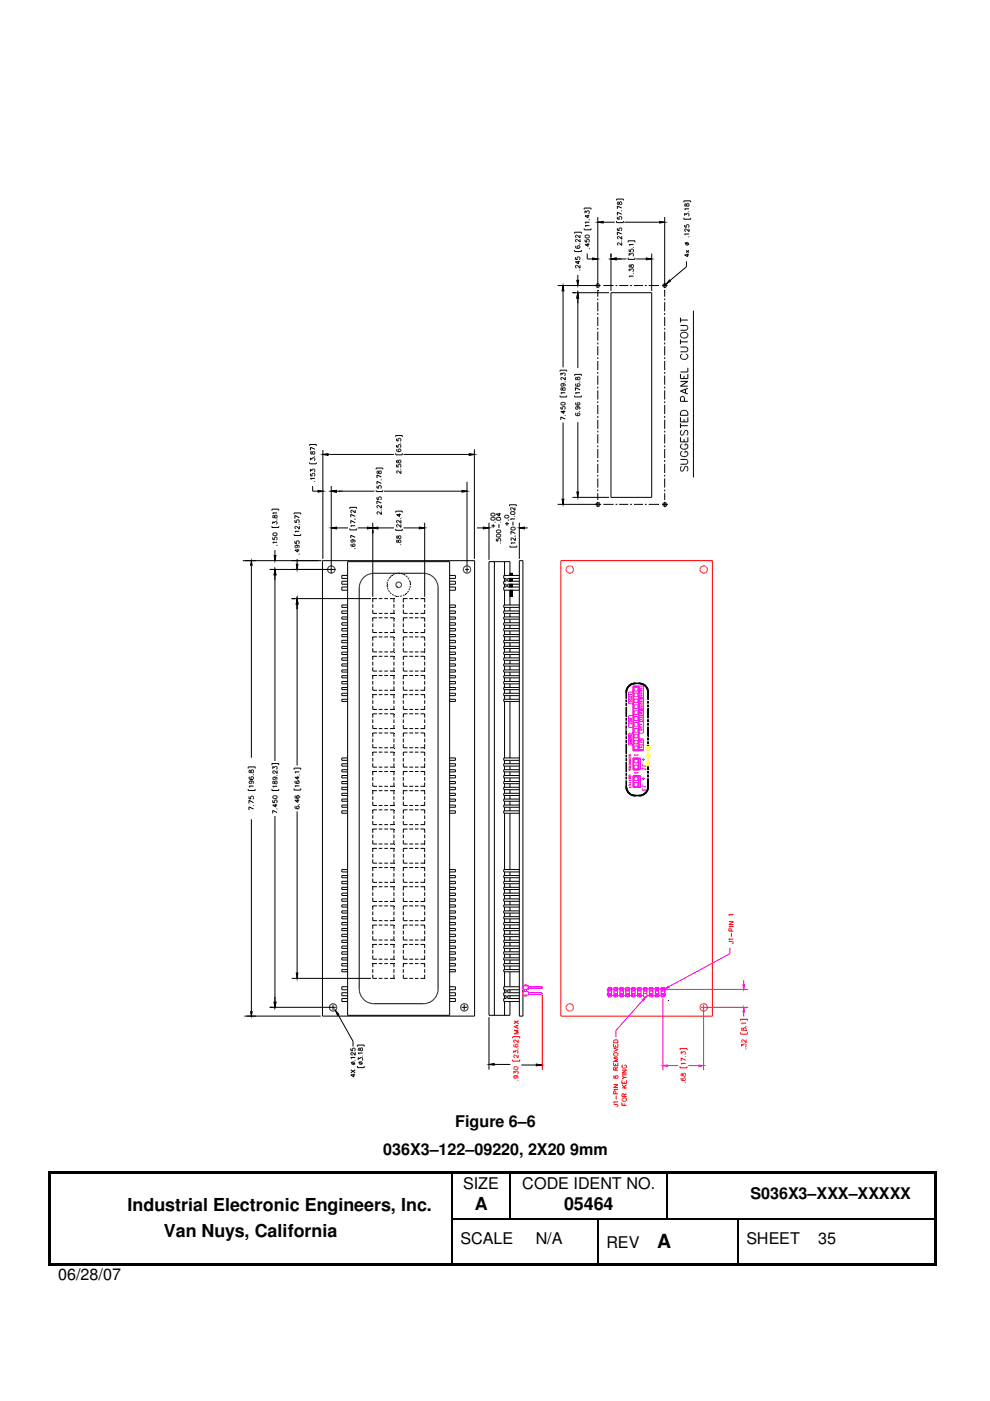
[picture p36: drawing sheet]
<svg xmlns="http://www.w3.org/2000/svg" width="210mm" height="297mm" viewBox="0 0 210 297" stroke-linecap="round" stroke-linejoin="round" font-family="sans-serif">
<defs><g id="words">
<text font-size="4.1" x="139.4" y="264.5">A</text>
<g font-size="3.8">
<text x="27.1" y="256.7">Industrial Electronic Engineers, Inc.</text>
<text x="100.7" y="256.5">A</text>
<text x="119.6" y="256.5">05464</text>
<text x="34.8" y="262.2">Van Nuys, California</text>
</g>
<g font-size="3.4">
<text x="96.5" y="238.8">Figure 6–6</text>
<text x="81.2" y="245">036X3–122–09220, 2X20 9mm</text>
<text x="98.2" y="252.1">SIZE</text>
<text x="110.7" y="252.1">CODE IDENT NO.</text>
<text x="159.1" y="254.3">S036X3–XXX–XXXXX</text>
<text x="97.7" y="263.7">SCALE</text>
<text x="113.6" y="263.7">N/A</text>
<text x="158.2" y="263.7">SHEET</text>
<text x="173.4" y="263.7">35</text>
<text x="128.6" y="264.5">REV</text>
<text x="12.4" y="271.5">06/28/07</text>
</g>
</g></defs>
<g fill="#000">
<path d="M10.2 248.4h.6v.5h-.6zM10.2 248.9h.6v9.4h-.6zM10.2 258.3h.6v.2h-.6zM10.8 248.4h84.9v.5h-84.9zM95.7 248.9h.2zM95.7 248.4h.5v.5h-.5zM95.7 258.3h.2v.2h-.2zM96.2 248.4h11.8v.5h-11.8zM108 248.9h.3zM108 248.4h.5v.5h-.5zM108 258.3h.3v.2h-.3zM108.5 248.4h32.9v.5h-32.9z"/>
<path d="M126.6 258.3h.2v.2h-.2zM141.4 248.9h.2zM141.4 248.4h.5v.5h-.5zM141.4 258.3h.2v.2h-.2zM141.9 248.4h56.3v.5h-56.3zM156.3 258.3h.2v.2h-.2zM198.2 248.4h.4v.5h-.4zM198.2 248.9h.4v9.4h-.4zM198.2 258.3h.4v.2h-.4zM10.2 258.5h.6v9.3h-.6zM10.2 267.8h.6v.5h-.6zM10.8 267.8h84.9v.5h-84.9z"/>
<path d="M95.7 267.8h.5v.5h-.5zM96.2 267.8h30.4v.5h-30.4zM126.6 267.8h.5v.5h-.5zM127.1 267.8h29.2v.5h-29.2zM156.3 267.8h.5v.5h-.5zM156.8 267.8h41.4v.5h-41.4zM198.2 258.5h.4v9.3h-.4zM198.2 267.8h.4v.5h-.4z"/>
</g>
<path d="M95.8 248.9v9.4M95.8 258.5v9.3M95.9 258.4h12.1M108.2 248.9v9.4M108.3 258.4h18.3M126.7 258.5v9.3M126.8 258.4h14.6M141.5 248.9v9.4M141.6 258.4h14.7M156.4 258.5v9.3M156.5 258.4h41.7" fill="none" stroke="#000" stroke-width=".25"/>
<g fill="none" stroke="#000" stroke-width=".21">
<path d="M65.7 94.5v-.3h1.4v.3M65.7 98v.3h1.4v-.3M65.8 97.6v-.5l.4 .3a.3 .3 0 0 1 .2-.4 .3 .3 0 0 1 .4 .3l-.2 .4M65.8 100v-.5l.4 .3a.32 .32 0 0 1 .2-.3 .32 .32 0 0 1 .4 .2 .32 .32 0 0 1-.2 .4M65.9 95.8l-.1 .3 .2 .2a.51 .51 0 0 1 .7-.5v.5h-.4l-.2-.5zM66.7 96.7h.1M66.8 95.2l-1-.4v.7M51.5 118.9h16.7M53.3 118.9l.2 .9h-.4zM53.3 119.8v40.9M57.7 108.2v-.3h1.4v.3M57.7 111.5v.3h1.4v-.3"/>
<path d="M57.8 111.1v-.5l.4 .3a.3 .3 0 0 1 .5-.2 .3 .3 0 0 1-.1 .5M57.8 113.9v.5h.5a.33 .33 0 0 1-.1-.5 .33 .33 0 0 1 .5 .1 .33 .33 0 0 1-.1 .5M57.9 109.3v.5h.1l.5-.6a.29 .29 0 0 1 .3 .4 .29 .29 0 0 1-.5 .1l-.1-.4zM57.9 113.1l.1-.1 .7 .1a.43 .43 0 0 1-.4 .5 .43 .43 0 0 1-.4-.5zM58.1 117.8h.4l-.2 1.1zM58.3 116.6v1.2M58.7 115.5v.1M58.7 110.2h.1M58.8 115h-1l.2 .2M58.8 108.8h-1l.2 .2M62.4 109.1v-.3h1.4v.3M62.4 113.2v.3h1.4v-.3"/>
<path d="M62.5 110.3v.4l.4 .1a.34 .34 0 0 1 0-.5 .34 .34 0 0 1 .5 0 .34 .34 0 0 1-.1 .5M62.5 114.7v.5h.4v-.4l.2-.2 .3 .2 .1 .3-.2 .2M62.6 115.7l.2-.1a.3 .3 0 0 1 .3 .3 .3 .3 0 0 1-.3 .3l-.2-.2zM62.8 119.6h.4l-.2 1.1zM62.8 115.6l.6 .1-.1 .4M63 118.5v1.1M63.2 116.4v.7l-.7-.5h1M63.4 117.4h.1M63.4 111.2h.1M63.5 109.8l-1-.5v.6M63.5 111.5v.7l-.7-.6-.3 .2 .2 .3M63.5 112.6h-1l.2 .3"/>
<path d="M65.8 100.4v.5h.4a.34 .34 0 0 1 0-.5 .34 .34 0 0 1 .5 .1 .34 .34 0 0 1-.1 .5M66.3 103v1.1h1.1M66.7 102.1h.1M66.7 102l.1 .1M66.8 102.1h-.1M66.8 101.4h-1l.2 .3M68.4 118.9v96.5h32.2v-96.5M73.7 119.1v96.2h21.6v-96.2M103.7 119.1v96.2h4.4v-3M104.8 119.1v96.2M110.1 118.9v96.5h.8v-96.5M57.2 120.7h13"/>
<path d="M58.3 120.7l.2 1.2h-.4zM58.3 121.9v39.4M61.8 126.9h16.9M63 126.9l.2 1.2h-.4zM63 128.1v34.2M72.5 138.3v.5h1.2M73.7 139.5h-1.2v.5h1.2M76.2 124.7v85.1a3.3 3.3 0 0 0 2.8 3h11l1-.2a3.5 3.5 0 0 0 1.6-1.6l.3-.9v-85.4M79.9 139.1h-.9v.8M80.3 139.1h.8M81.5 139.1h.8M82.7 139.1h.8v.8"/>
<path d="M86.4 139.1h-.9v.8M86.8 139.1h.8M88 139.1h.7M89.2 139.1h.8v.8M95.3 139.5h1.3v.5h-1.3M96.6 138.3v.5h-1.3M106.8 138.3v.5h3.3M107 138.8v.7M107 140v.8M108.1 138.8v.7M108.1 140v.8M110.1 139.5h-3.3v.5h3.3"/>
<path d="M73.7 140.8h-1.2v.4h1.2M73.7 142h-1.2v.5h1.2M73.7 143.3h-1.2v.4h1.2M73.7 144.5h-1.2v.5h1.2M73.7 145.8h-1.2v.4h1.2M73.7 147h-1.2v.5h1.2M73.7 148.3h-1.2v.4h1.2M79 140.3v.8M79 141.5v.8h.9M79 144.4v.8M79 145.5v.8h.9M79 148.5v.7"/>
<path d="M79 149.6v.8h.9M79 152.5v.8M79 153.7v.8h.9M79 156.6v.8M79 157.8v.7h.9M79.9 143.2h-.9v.8M79.9 147.3h-.9v.8M79.9 151.3h-.9v.8M79.9 155.4h-.9v.8M79.9 159.5h-.9v.8M80.3 147.3h.8M80.3 143.2h.8"/>
<path d="M80.3 146.3h.8M80.3 142.3h.8M80.3 151.3h.8M80.3 150.4h.8M80.3 155.4h.8M80.3 154.5h.8M80.3 159.5h.8M80.3 158.5h.8M81.5 147.3h.8M81.5 143.2h.8M81.5 146.3h.8M81.5 142.3h.8"/>
<path d="M81.5 151.3h.8M81.5 150.4h.8M81.5 155.4h.8M81.5 154.5h.8M81.5 159.5h.8M81.5 158.5h.8M82.7 143.2h.8v.8M82.7 147.3h.8v.8M82.7 151.3h.8v.8M82.7 155.4h.8v.8M82.7 159.5h.8v.8M83.5 140.3v.8"/>
<path d="M83.5 141.5v.8h-.8M83.5 144.4v.8M83.5 145.5v.8h-.8M83.5 148.5v.7M83.5 149.6v.8h-.8M83.5 152.5v.8M83.5 153.7v.8h-.8M83.5 156.6v.8M83.5 157.8v.7h-.8M85.5 140.3v.8M85.5 141.5v.8h.9M85.5 144.4v.8"/>
<path d="M85.5 145.5v.8h.9M85.5 148.5v.7M85.5 149.6v.8h.9M85.5 152.5v.8M85.5 153.7v.8h.9M85.5 156.6v.8M85.5 157.8v.7h.9M86.4 143.2h-.9v.8M86.4 147.3h-.9v.8M86.4 151.3h-.9v.8M86.4 155.4h-.9v.8M86.4 159.5h-.9v.8"/>
<path d="M86.8 147.3h.8M86.8 143.2h.8M86.8 146.3h.8M86.8 142.3h.8M86.8 151.3h.8M86.8 150.4h.8M86.8 155.4h.8M86.8 154.5h.8M86.8 159.5h.8M86.8 158.5h.8M88 147.3h.7M88 143.2h.7"/>
<path d="M88 146.3h.7M88 142.3h.7M88 151.3h.7M88 150.4h.7M88 155.4h.7M88 154.5h.7M88 159.5h.7M88 158.5h.7M89.2 143.2h.8v.8M89.2 147.3h.8v.8M89.2 151.3h.8v.8M89.2 155.4h.8v.8"/>
<path d="M89.2 159.5h.8v.8M90 140.3v.8M90 141.5v.8h-.8M90 144.4v.8M90 145.5v.8h-.8M90 148.5v.7M90 149.6v.8h-.8M90 152.5v.8M90 153.7v.8h-.8M90 156.6v.8M90 157.8v.7h-.8M95.3 140.8h1.3v.4h-1.3"/>
<path d="M95.3 142h1.3v.5h-1.3M95.3 143.3h1.3v.4h-1.3M95.3 144.5h1.3v.5h-1.3M95.3 145.8h1.3v.4h-1.3M95.3 147h1.3v.5h-1.3M95.3 148.3h1.3v.4h-1.3M107 141.2v.8M107 142.5v.8M107 143.7v.8M107 145v.8M107 146.2v.8M107 147.5v.8"/>
<path d="M107 148.7v12M108.1 141.2v.8M108.1 142.5v.8M108.1 143.7v.8M108.1 145v.8M108.1 146.2v.8M108.1 147.5v.8M108.1 148.7v12M110.1 140.8h-3.3v.4h3.3M110.1 142h-3.3v.5h3.3M110.1 143.3h-3.3v.4h3.3M110.1 144.5h-3.3v.5h3.3"/>
<path d="M110.1 145.8h-3.3v.4h3.3M110.1 147h-3.3v.5h3.3M110.1 148.3h-3.3v.4h3.3M52.6 167.3v.3h1.5v-.3M52.6 162.9v-.3h1.5v.3M52.8 168.9v.4l.4 .1a.34 .34 0 0 1 0-.5 .34 .34 0 0 1 .5 0 .34 .34 0 0 1 0 .4M52.8 163.3v.5h.2l.2-.1a.34 .34 0 0 1 .4-.5 .34 .34 0 0 1 .1 .6 .39 .39 0 0 1-.4 0 .39 .39 0 0 1-.2-.5zM53 164.7h-.2v.4l.7 .2M53.1 166.2h.1M53.1 165.6l.6 .1-.1 .4M53.1 165.6l-.3 .3 .3 .3M53.1 165.6l.3 .3-.3 .3"/>
<path d="M53.2 164.9l.3-.3 .3 .3M53.2 164.9v.1M53.2 165l.3 .3M53.3 173.7v40.8M53.7 169.4h-.1M53.7 164.3h.1M53.7 170.7v.1M53.7 169.3v.1M53.7 164.2v.1M53.8 170.2l-1-.5v.6M53.8 171.5l-1-.4v.6M53.8 164.9v.1"/>
<path d="M53.8 166.7h-1l.2 .2M53.8 165l-.3 .3M57.7 162.2v-.3h1.4v.3M57.7 167.3v.3h1.4v-.3M57.8 163v-.5l.4 .3a.31 .31 0 0 1 .5-.3 .31 .31 0 0 1 0 .5l-.1 .1M57.8 169.7v.4l.5 .1a.33 .33 0 0 1-.1-.5 .33 .33 0 0 1 .5 0 .33 .33 0 0 1-.1 .5M57.9 165.7v.4l.1 .1 .5-.6a.3 .3 0 0 1 .3 .3 .3 .3 0 0 1-.4 .3l-.2-.5zM57.9 168.8a.47 .47 0 0 1 .6-.1 .47 .47 0 0 1 .2 .5 .48 .48 0 0 1-.6 .2 .48 .48 0 0 1-.2-.6zM58 164h.1M58.1 165.3h.1M58.2 164.8l-.4 .2 .3 .3M58.2 164.8l.5 .1-.1 .4"/>
<path d="M58.2 164.8l.2 .2-.2 .3M58.3 173v39.5M58.5 170.4v.7l-.7-.4h1M58.7 171.5h.1M58.7 164.3v.1M58.8 163.4v.6l-.7-.6-.3 .2 .1 .3 .1 .1M58.8 172.3l-1-.5v.7M58.8 166.7h-1l.2 .2M62.4 163.2v-.3h1.4v.3M62.4 167.2v.3h1.4v-.3M62.5 168.9v.1M62.5 169a.45 .45 0 0 0 .7 .2"/>
<path d="M62.7 170.9l-.1 .4 .6 .2M62.7 165.6l-.1 .4 .6 .1M62.7 168.7l-.2 .2M62.9 169h.1M62.9 169l.3 .2M62.9 165.7l.4-.1a.3 .3 0 0 1 .1 .4 .3 .3 0 0 1-.4 .1 .3 .3 0 0 1-.1-.4zM63 172v34.3M63.2 170.9h.1M63.2 168.7h.1M63.2 165.6h.1M63.2 170.9l.3 .3-.3 .3M63.2 170.9l-.3 .3 .3 .3"/>
<path d="M63.2 169.5v.6l-.7-.4h1M63.2 164.6v.6l-.7-.4h1M63.2 168.7l.3 .3M63.2 168.7l-.3 .3M63.4 164.3h.1M63.4 170.5v.1M63.5 169h.1M63.5 166.6h-1l.2 .2M63.5 169l-.3 .2M63.5 163.7h-1l.2 .2M73.7 170.7h-1.2v.5h1.2M73.7 165.7h-1.2v.5h1.2"/>
<path d="M73.7 163.2h-1.2v.5h1.2M73.7 160.7h-1.2v.5h1.2M73.7 161.9h-1.2v.5h1.2M73.7 164.4h-1.2v.5h1.2M73.7 166.9h-1.2v.5h1.2M73.7 168.2h-1.2v.5h1.2M73.7 169.4h-1.2v.5h1.2M73.7 171.9h-1.2v.5h1.2M79 165.9v.8h.9M79 161.8v.8h.9M79 160.7v.8M79 164.8v.7"/>
<path d="M79 168.8v.8M79 170v.8h.9M79 172.9v.8M79 174.1v.7h.9M79 177v.7M79 178.1v.8h.9M79.9 163.6h-.9v.8M79.9 167.6h-.9v.8M79.9 171.7h-.9v.8M79.9 175.8h-.9v.8M79.9 179.9h-.9v.7M80.3 166.7h.8"/>
<path d="M80.3 162.6h.8M80.3 171.7h.8M80.3 170.8h.8M80.3 179.9h.8M80.3 175.8h.8M80.3 178.9h.8M80.3 174.8h.8M80.3 163.6h.8M80.3 167.6h.8M81.5 166.7h.8M81.5 162.6h.8M81.5 171.7h.8"/>
<path d="M81.5 170.8h.8M81.5 179.9h.8M81.5 175.8h.8M81.5 178.9h.8M81.5 174.8h.8M81.5 163.6h.8M81.5 167.6h.8M82.7 163.6h.8v.8M82.7 167.6h.8v.8M82.7 171.7h.8v.8M82.7 175.8h.8v.8M82.7 179.9h.8v.7"/>
<path d="M83.5 165.9v.8h-.8M83.5 161.8v.8h-.8M83.5 160.7v.8M83.5 164.8v.7M83.5 168.8v.8M83.5 170v.8h-.8M83.5 172.9v.8M83.5 174.1v.7h-.8M83.5 177v.7M83.5 178.1v.8h-.8M85.5 165.9v.8h.9M85.5 161.8v.8h.9"/>
<path d="M85.5 160.7v.8M85.5 164.8v.7M85.5 168.8v.8M85.5 170v.8h.9M85.5 172.9v.8M85.5 174.1v.7h.9M85.5 177v.7M85.5 178.1v.8h.9M86.4 163.6h-.9v.8M86.4 167.6h-.9v.8M86.4 171.7h-.9v.8M86.4 175.8h-.9v.8"/>
<path d="M86.4 179.9h-.9v.7M86.8 166.7h.8M86.8 162.6h.8M86.8 171.7h.8M86.8 170.8h.8M86.8 179.9h.8M86.8 175.8h.8M86.8 178.9h.8M86.8 174.8h.8M86.8 163.6h.8M86.8 167.6h.8M88 166.7h.7"/>
<path d="M88 162.6h.7M88 171.7h.7M88 170.8h.7M88 179.9h.7M88 175.8h.7M88 178.9h.7M88 174.8h.7M88 163.6h.7M88 167.6h.7M89.2 163.6h.8v.8M89.2 167.6h.8v.8M89.2 171.7h.8v.8"/>
<path d="M89.2 175.8h.8v.8M89.2 179.9h.8v.7M90 165.9v.8h-.8M90 161.8v.8h-.8M90 160.7v.8M90 164.8v.7M90 168.8v.8M90 170v.8h-.8M90 172.9v.8M90 174.1v.7h-.8M90 177v.7M90 178.1v.8h-.8"/>
<path d="M95.3 170.7h1.3v.5h-1.3M95.3 165.7h1.3v.5h-1.3M95.3 163.2h1.3v.5h-1.3M95.3 160.7h1.3v.5h-1.3M95.3 161.9h1.3v.5h-1.3M95.3 164.4h1.3v.5h-1.3M95.3 166.9h1.3v.5h-1.3M95.3 168.2h1.3v.5h-1.3M95.3 169.4h1.3v.5h-1.3M95.3 171.9h1.3v.5h-1.3M107 161.2v.7M107 162.4v.8"/>
<path d="M107 163.7v.7M107 164.9v.8M107 166.2v.7M107 167.4v.8M107 168.7v.7M107 169.9v.8M107 171.2v.7M107 172.4v12M108.1 161.2v.7M108.1 162.4v.8M108.1 163.7v.7M108.1 164.9v.8"/>
<path d="M108.1 166.2v.7M108.1 167.4v.8M108.1 168.7v.7M108.1 169.9v.8M108.1 171.2v.7M108.1 172.4v12M110.1 170.7h-3.3v.5h3.3M110.1 165.7h-3.3v.5h3.3M110.1 163.2h-3.3v.5h3.3M110.1 160.7h-3.3v.5h3.3M110.1 161.9h-3.3v.5h3.3M110.1 164.4h-3.3v.5h3.3"/>
<path d="M110.1 166.9h-3.3v.5h3.3M110.1 168.2h-3.3v.5h3.3M110.1 169.4h-3.3v.5h3.3M110.1 171.9h-3.3v.5h3.3M73.7 184.4h-1.2v.5h1.2M73.7 185.6h-1.2v.5h1.2M73.7 186.9h-1.2v.5h1.2M73.7 188.1h-1.2v.5h1.2M73.7 189.4h-1.2v.5h1.2M73.7 190.6h-1.2v.5h1.2M73.7 191.9h-1.2v.4h1.2M73.7 193.1h-1.2v.5h1.2"/>
<path d="M73.7 194.4h-1.2v.4h1.2M73.7 195.6h-1.2v.5h1.2M73.7 196.8h-1.2v.5h1.2M73.7 198.1h-1.2v.5h1.2M73.7 199.3h-1.2v.5h1.2M79 181v.8M79 182.2v.8h.9M79 185.1v.8M79 186.3v.8h.9M79 189.2v.7M79 190.3v.8h.9M79 193.3v.8"/>
<path d="M79 194.4v.8h.9M79 197.3v.8M79 198.5v.8h.9M79.9 183.9h-.9v.8M79.9 188h-.9v.8M79.9 192.1h-.9v.8M79.9 196.1h-.9v.8M80.3 199.3h.8M80.3 188h.8M80.3 183.9h.8M80.3 187.1h.8M80.3 183h.8"/>
<path d="M80.3 196.1h.8M80.3 191.1h.8M80.3 192.1h.8M80.3 195.2h.8M81.5 199.3h.8M81.5 188h.8M81.5 183.9h.8M81.5 187.1h.8M81.5 183h.8M81.5 196.1h.8M81.5 191.1h.8M81.5 192.1h.8"/>
<path d="M81.5 195.2h.8M82.7 183.9h.8v.8M82.7 188h.8v.8M82.7 192.1h.8v.8M82.7 196.1h.8v.8M83.5 181v.8M83.5 182.2v.8h-.8M83.5 185.1v.8M83.5 186.3v.8h-.8M83.5 189.2v.7M83.5 190.3v.8h-.8M83.5 193.3v.8"/>
<path d="M83.5 194.4v.8h-.8M83.5 197.3v.8M83.5 198.5v.8h-.8M85.5 181v.8M85.5 182.2v.8h.9M85.5 185.1v.8M85.5 186.3v.8h.9M85.5 189.2v.7M85.5 190.3v.8h.9M85.5 193.3v.8M85.5 194.4v.8h.9M85.5 197.3v.8"/>
<path d="M85.5 198.5v.8h.9M86.4 183.9h-.9v.8M86.4 188h-.9v.8M86.4 192.1h-.9v.8M86.4 196.1h-.9v.8M86.8 199.3h.8M86.8 188h.8M86.8 183.9h.8M86.8 187.1h.8M86.8 183h.8M86.8 196.1h.8M86.8 191.1h.8"/>
<path d="M86.8 192.1h.8M86.8 195.2h.8M88 199.3h.7M88 188h.7M88 183.9h.7M88 187.1h.7M88 183h.7M88 196.1h.7M88 191.1h.7M88 192.1h.7M88 195.2h.7M89.2 183.9h.8v.8"/>
<path d="M89.2 188h.8v.8M89.2 192.1h.8v.8M89.2 196.1h.8v.8M90 181v.8M90 182.2v.8h-.8M90 185.1v.8M90 186.3v.8h-.8M90 189.2v.7M90 190.3v.8h-.8M90 193.3v.8M90 194.4v.8h-.8M90 197.3v.8"/>
<path d="M90 198.5v.8h-.8M95.3 184.4h1.3v.5h-1.3M95.3 185.6h1.3v.5h-1.3M95.3 186.9h1.3v.5h-1.3M95.3 188.1h1.3v.5h-1.3M95.3 189.4h1.3v.5h-1.3M95.3 190.6h1.3v.5h-1.3M95.3 191.9h1.3v.4h-1.3M95.3 193.1h1.3v.5h-1.3M95.3 194.4h1.3v.4h-1.3M95.3 195.6h1.3v.5h-1.3M95.3 196.8h1.3v.5h-1.3"/>
<path d="M95.3 198.1h1.3v.5h-1.3M95.3 199.3h1.3v.5h-1.3M107 184.9v.7M107 186.1v.8M107 187.4v.7M107 188.6v.8M107 189.9v.7M107 191.1v.8M107 192.3v.8M107 193.6v.8M107 194.8v.8M107 196.1v.7"/>
<path d="M107 197.3v.8M107 198.6v.7M107 199.8v.8M108.1 184.9v.7M108.1 186.1v.8M108.1 187.4v.7M108.1 188.6v.8M108.1 189.9v.7M108.1 191.1v.8M108.1 192.3v.8M108.1 193.6v.8M108.1 194.8v.8"/>
<path d="M108.1 196.1v.7M108.1 197.3v.8M108.1 198.6v.7M108.1 199.8v.8M110.1 184.4h-3.3v.5h3.3M110.1 185.6h-3.3v.5h3.3M110.1 186.9h-3.3v.5h3.3M110.1 188.1h-3.3v.5h3.3M110.1 189.4h-3.3v.5h3.3M110.1 190.6h-3.3v.5h3.3M110.1 191.9h-3.3v.4h3.3M110.1 193.1h-3.3v.5h3.3"/>
<path d="M110.1 194.4h-3.3v.4h3.3M110.1 195.6h-3.3v.5h3.3M110.1 196.8h-3.3v.5h3.3M110.1 198.1h-3.3v.5h3.3M110.1 199.3h-3.3v.5h3.3M51.8 215.4h16.2M53.1 214.5h.4l-.2 .9zM57.2 213.6h14M58.1 212.5h.4l-.2 1.1zM61.8 207.4h16.9M62.8 206.3h.4l-.2 1.1zM70.2 212.9h.1"/>
<path d="M70.4 212.9h.1M70.4 214.3h.1M70.6 213v1.2M71.1 214.2l.7 .9-.3 .2zM71.3 213.3h.1M71.3 213.9h.1M71.4 213.4h.1M71.7 215.2l3.1 5.6v1.1M73.7 200.6h-1.2v.5h1.2M73.7 201.8h-1.2v.5h1.2M73.7 203.1h-1.2v.4h1.2M73.7 204.3h-1.2v.5h1.2"/>
<path d="M73.7 205.6h-1.2v.4h1.2M73.7 209.2h-1.2v.6h1.2M73.7 210.5h-1.2v.6h1.2M73.7 211.7h-1.2v.6h1.2M79 206.6v.8h.9M79 201.4v.8M79 202.6v.8h.9M79 205.5v.7M79.9 200.2h-.9v.8M79.9 204.3h-.9v.8M80.3 207.4h.8M80.3 204.3h.8"/>
<path d="M80.3 200.2h.8M80.3 203.4h.8M81.5 207.4h.8M81.5 204.3h.8M81.5 200.2h.8M81.5 203.4h.8M82.7 200.2h.8v.8M82.7 204.3h.8v.8M83.5 206.6v.8h-.8M83.5 201.4v.8M83.5 202.6v.8h-.8M83.5 205.5v.7"/>
<path d="M85.5 206.6v.8h.9M85.5 201.4v.8M85.5 202.6v.8h.9M85.5 205.5v.7M86.4 200.2h-.9v.8M86.4 204.3h-.9v.8M86.8 207.4h.8M86.8 204.3h.8M86.8 200.2h.8M86.8 203.4h.8M88 207.4h.7M88 204.3h.7"/>
<path d="M88 200.2h.7M88 203.4h.7M89.2 200.2h.8v.8M89.2 204.3h.8v.8M90 206.6v.8h-.8M90 201.4v.8M90 202.6v.8h-.8M90 205.5v.7M95.3 200.6h1.3v.5h-1.3M95.3 201.8h1.3v.5h-1.3M95.3 203.1h1.3v.4h-1.3M95.3 204.3h1.3v.5h-1.3"/>
<path d="M95.3 205.6h1.3v.4h-1.3M95.3 209.2h1.3v.6h-1.3M95.3 210.5h1.3v.6h-1.3M95.3 211.7h1.3v.6h-1.3M97.8 213.1v.1M97.9 213.6h1.1M98.3 214.3v.1M98.4 213v1.2M98.6 214.3v.1M103.7 215.6v11.2M107 201.1v.7M107 202.3v.8"/>
<path d="M107 203.5v.8M107 204.8v.8M107 206v3.2M107 209.8v.7M107 211.1v.6M107 212.3v3M108.1 201.1v.7M108.1 202.3v.8M108.1 203.5v.8M108.1 204.8v.8M108.1 206v3.2M108.1 209.8v.7"/>
<path d="M108.1 211.1v.6M110.1 200.6h-3.3v.5h3.3M110.1 201.8h-3.3v.5h3.3M110.1 203.1h-3.3v.4h3.3M110.1 204.3h-3.3v.5h3.3M110.1 205.6h-3.3v.4h3.3M110.1 209.2h-3.3v.6h.5v.7h-.5v.6h.5v.6h-.5v.6h3.3M110.1 211.1h-2.4v.6h2.4M110.1 209.8h-2.4v.7h2.4M74.4 226.8l.9 .7M74.4 222.3v.4l.4 .1-.1-.5a.34 .34 0 0 1 .6 0 .34 .34 0 0 1-.2 .5M74.4 225.2l.9 .4"/>
<path d="M74.6 223.6h.1M74.6 225.3a.32 .32 0 0 1 .5-.1 .32 .32 0 0 1 0 .5 .32 .32 0 0 1-.5-.1zM75 227.7v.6l-.6-.4h.9M75.3 224.8h-.1M75.3 226.8l-.9 .7M75.3 224.2h-.9l.2 .3M75.3 223.1v.6l-.6-.6-.3 .2 .1 .3h.1M75.8 221.9v-.3h1.4v.3M75.8 226v.4h1.4v-.4M75.9 224.7v-.5l.4 .3 .1-.2 .2-.1 .3 .1-.1 .5M76 222.2l-.1 .4 .4 .1a.39 .39 0 0 1 .1-.4 .39 .39 0 0 1 .5-.1l-.1 .6-.4-.2-.1-.4zM76 225.2l.9 .4"/>
<path d="M76.2 225.2l.4-.1 .2 .5a.32 .32 0 0 1-.5 .1 .32 .32 0 0 1-.1-.5zM76.8 222.7h.1M76.9 223.9h-.1M76.9 223.3h-1l.3 .2M103.7 225.7l1.1-.2v.3zM104.8 225.7h3.4M110.5 225.8h3.4M113.7 225.6l1.2 .2-1.2 .2z"/>
<circle cx="70.6" cy="213.6" r=".78"/>
<circle cx="98.4" cy="213.6" r=".78"/>
</g>
<path d="M53.3 118.9l.2 .9h-.4zM58.1 117.8h.4l-.2 1.1zM62.8 119.6h.4l-.2 1.1zM58.3 120.7l.2 1.2h-.4zM63 126.9l.2 1.2h-.4zM53.1 214.5h.4l-.2 .9zM58.1 212.5h.4l-.2 1.1zM62.8 206.3h.4l-.2 1.1zM71.1 214.2l.7 .9-.3 .2zM103.7 225.7l1.1-.2v.3zM113.7 225.6l1.2 .2-1.2 .2z" fill="#000"/>
<g fill="none" stroke="#f00" stroke-width=".21">
<path d="M118.9 118.9v96.5h32.1v-96.5M154.5 199.6h.8a.24 .24 0 0 1 .2 .3 .24 .24 0 0 1-.3 .2M154.5 196.4h1M154.5 195.4h1l-1 .6h1M155 197.4l-.1-.6h-.3l-.1 .6h1M155.1 197.8v.8M155.5 199.1h-1l.2 .2M155.5 193.9h-1l.2 .2M109 216.4l.9 .6M109.6 217.5v.4M109.9 218.4h-.9l.9 .4-.9 .4h.9M109.9 217.3l-.9 .4 .9 .4"/>
<path d="M109.9 216.4l-.9 .6M111.2 208.8h.4M115 210.6v.1M115 210.9v16M120.1 213.3h.1M120.1 213.9h.1M108.7 220.1v-.3h1.5v.3M108.7 224.7v.3h1.5v-.3M108.9 223.3v-.5l.4 .3a.3 .3 0 0 1 .2-.4 .3 .3 0 0 1 .4 .3l-.2 .4M108.9 227.6v-.5l.4 .3a.3 .3 0 0 1 .3-.3 .3 .3 0 0 1 .3 .3l-.2 .3M109 226.3a.42 .42 0 0 1 .6-.2 .42 .42 0 0 1 .1 .6h-.6zM109.1 221.4l-.1 .5 .6 .1"/>
<path d="M109.2 228l.6 .2-.1 .4M109.4 221.4h.3l.2 .3-.1 .2-.2 .1-.3-.3zM109.8 229v.1M109.8 222.3v.1M109.9 220.4v.7l-.5-.5-.3-.1a.29 .29 0 0 0-.2 .3 .29 .29 0 0 0 .2 .2M109.9 223.6v.7l-.5-.5-.4-.1v.5h.1M130.1 221.4v.6h.9v-.6M130.1 234.1l.9 .1v.3l-.3 .1M130.1 225.3v.6h.9v-.6M130.1 231h.9M130.1 230h.9l-.9 .6h.9M130.1 222.2l.9 .3-.9 .4"/>
<path d="M130.1 228.1v.5h.3l.1-.4 .2-.2 .3 .1v.5h-.4l-.2-.5zM130.1 223.4l.3-.2h.4l.2 .2v.3a.49 .49 0 0 1-.6 .2 .49 .49 0 0 1-.3-.5zM130.3 220.5h.5l.2 .1v.5h-.9v-.3zM130.5 226.9v-.6l-.2-.1-.2 .7h.9M130.5 221.6v.4M130.5 225.6v.3M130.6 231.9v-.4l-.3-.2-.2 .6h.9M130.6 232.3v.8M131 233.6h-.9l.2 .3M131 226.2l-.5 .4M131 224.3h-.9l.9 .4-.9 .3h.9M131.9 233.8v.6h.9"/>
<path d="M131.9 229.1v.6h.9v-.6M131.9 230.7h.9M131.9 230l.6 .7M131.9 228l.4 .4M131.9 227.9h.9M131.9 226.9h.9l-.9 .6h.9M131.9 233l.6-.2 .3 .2a.47 .47 0 0 1-.5 .5 .47 .47 0 0 1-.4-.5zM132.1 225.8l-.2 .2a.45 .45 0 0 0 .5 .5 .45 .45 0 0 0 .3-.7h-.2v.2M132.3 232.5v-.6h-.3l-.1 .6h.9M132.3 229.3v.4M132.3 234v.4M132.3 228.4l-.4 .4"/>
<path d="M132.3 228.4h.5M132.8 231.9l-.5 .3M132.8 230l-.5 .4M144.2 222.6v-.3h1.5v.3M144.2 226.1v.3h1.5v-.3M144.4 223.5v-.5l.3 .2a.32 .32 0 0 1 .6-.2 .32 .32 0 0 1-.1 .6M144.4 227.6v.4l.2 .1 .3-.5a.3 .3 0 0 1 .4 .1 .3 .3 0 0 1 0 .4 .3 .3 0 0 1-.4-.1l-.2-.4zM144.5 228.6l-.1 .4 .6 .1M145.3 229.5h-.1M145.3 223.9l-.1 .1M145.4 224.8l-1-.5v.7M145.4 225.5h-1l.2 .2"/>
<circle cx="120.8" cy="213.6" r=".78"/>
<circle cx="109.2" cy="228.4" r=".3"/>
<circle cx="145.1" cy="228.8" r=".3"/>
</g>
<g fill="none" stroke="#f0f" stroke-width=".21">
<path d="M110.9 210.2h1.1v.8h-1.1zM110.9 209h1.1v.8h-1.1zM111.2 211v.2h.4v-.2M111.2 208.8v.2M111.2 209.8v.4M111.6 208.8v.2M111.6 209.8v.4M112 209.2l3 .1-.1 .2h-2.9M112 210.4h2.9l.1 .2-.1 .2h-2.9M128.9 209.7h-.2v.4h1M129.1 209.5h.4v.4h-.4zM129.1 210.8h.4v.4h-.4z"/>
<path d="M129.7 211.1h.5M129.7 210.6h-1v.4h.2M129.7 209.7h.5M129.7 210.1v-.8h-.8v2.1h.8v-.8M129.7 210.1v.5M130.2 209.3h.7v2.1h-.7zM130.2 210.1h.7M130.2 210.6h.7M130.4 209.5h.3v.4h-.3zM130.4 210.8h.3v.4h-.3zM130.9 209.7h.5M130.9 211.1h.5"/>
<path d="M131.4 209.3h.8v2.1h-.8zM131.4 210.1h.8M131.4 210.6h.8M131.6 209.5h.4v.4h-.4zM131.6 210.8h.4v.4h-.4zM132.2 209.7h.5M132.2 211.1h.5M132.7 209.3h.7v2.1h-.7zM132.7 210.1h.7M132.7 210.6h.7M132.9 209.5h.4v.4h-.4zM132.9 210.8h.4v.4h-.4z"/>
<path d="M133.4 209.7h.5M133.4 211.1h.5M133.9 210.1h.8M133.9 210.6h.8M133.9 209.3l.8 .1v2h-.8zM134.1 209.5h.4v.4h-.4zM134.1 210.8h.4v.4h-.4zM134.7 209.7h.5M134.7 211.1h.5M135.2 209.4h.7v.7h-.7zM135.3 209.5h.4v.4h-.4zM136.3 212.1l-5.7 6.4v1.5"/>
<path d="M136.4 210.6h.8v.8h-.8zM136.4 209.4h.8v.7h-.8zM136.6 209.5h.4v.4h-.4zM137.7 209.4h.7v.7h-.7zM137.9 209.5h.4v.4h-.4zM138.4 209.7h.5M138.4 211.1h.5M141.2 209.8h17.5M149.7 213.6h9M154.8 202.2l-13 7"/>
</g>
<path d="M136.1 212l.8-.6-.5 .8z" fill="#f0f"/>
<g fill="none" stroke="#f0f" stroke-width=".21">
<path d="M135.2 210.1v1.3h.7v-1.3M135.2 210.6h.7M135.3 210.8h.4v.4h-.4zM135.9 211.1h.5M135.9 209.7h.5M136.1 212l.8-.6-.5 .8zM136.4 210.1v.5M137.2 211.1h.5M137.2 210.1v.5M137.2 209.7h.5M137.7 210.6h.7M137.7 210.1v1.3h.7v-1.3"/>
<path d="M137.9 210.8h.4v.4h-.4zM140.5 211.7v15.2M149.2 213v1.2M141.5 225.9h2.3"/>
</g>
<g fill="none" stroke="#f00" stroke-width=".21">
<path d="M149 214.3l.1 .1M149.4 214.3v.1M149.8 214v.1"/>
<circle cx="149.2" cy="213.6" r=".8"/>
</g>
<path d="M140.5 225.9l1-.1v.3z" fill="#f0f"/>
<path d="M149.2 214.1v12.8M140.5 225.9l1-.1v.3zM145.9 225.9h2.3" fill="none" stroke="#f0f" stroke-width=".21"/>
<path d="M148.2 225.8l1 .1-1 .2z" fill="#f0f"/>
<g fill="none" stroke="#f0f" stroke-width=".21">
<path d="M138.9 209.4h.8v2h-.8zM138.9 210.1h.8M138.9 210.6h.8M139.1 209.5h.4v.4h-.4zM139.1 210.8h.4v.4h-.4zM139.7 211.1h.5M140.2 209.4h.7v2h-.7zM140.2 210.1h.7M140.2 210.6h.7M140.3 209.5h.4v.4h-.4zM140.3 210.8h.4v.4h-.4zM141.1 209.7v.4"/>
<path d="M141.1 210.6v.5M148.6 213.6h1.2M148.2 225.8l1 .1-1 .2z"/>
</g>
<path d="M139.7 209.7h.5M140.3 209.8h.4M140.9 210.1h.2M140.9 210.6h.2M140.9 211.1h.2M140.9 209.7h.2" fill="none" stroke="#f0f" stroke-width=".21"/>
<path d="M140.9 209.7l.8-.6 .2 .2z" fill="#f0f"/>
<path d="M140.9 209.7l.8-.6 .2 .2zM157.7 214.5v1" fill="none" stroke="#f0f" stroke-width=".21"/>
<path d="M157 216.4v-.3h1.5v.3M157 218.9v.3h1.5v-.3M157.3 218v.5h.2l.4-.6a.32 .32 0 0 1 .3 .3 .32 .32 0 0 1-.3 .3l-.4-.5zM158.1 218.5h.1M158.1 217.6h.1M158.2 216.9h-1l.2 .3M157.2 221.9v-.5l.4 .3v-.3l.3-.1 .3 .3-.2 .4M158.1 222.4h.1M158.2 220.4v.7l-.7-.7-.3 .2 .2 .4" fill="none" stroke="#f00" stroke-width=".21"/>
<path d="M157.7 213.6l.2 .9h-.4z" fill="#f0f"/>
<path d="M157.7 213.6l.2 .9h-.4zM157.7 207.8v1" fill="none" stroke="#f0f" stroke-width=".21"/>
<path d="M157.5 208.8h.4l-.2 1z" fill="#f0f"/>
<g fill="none" stroke="#f0f" stroke-width=".21">
<path d="M133.3 151.7v2.5M133.9 153.3v.3M134.2 145.5v13.7M134.5 153.2v.8M135.3 153.2v.8M135.5 145.5v13.7M136.4 153v2.4M134.2 160.7v2.5M135.5 160.7v2.5M135.8 160.7v2.5M136.4 160.7v.7M154.8 200.9v1.3"/>
<path d="M157.5 208.8h.4l-.2 1z"/>
</g>
<g fill="#000">
<path d="M132.8 146.3l.1 .2zM132.8 146.6v.1zM132.8 146.7v.1zM132.8 146.3l.1 .1zM132.8 146.1l.1 .2zM132.9 146l.1 .2zM132.9 145.9l.1 .2zM133 145.8l.1 .2zM133 145.8h.1zM133.1 145.7v.1zM133.1 145.6h.2l-.1 .1zM133.1 145.6h.2z"/>
<path d="M133.2 145.5h.2zM133.3 145.4h.2zM133.4 145.3l.2 .1zM133.5 145.2l.1 .2zM133.6 145.2v-.1l.1 .1zM133.6 145.1l.2 .1zM133.7 145.1l.2 .1zM133.8 145l.2 .1zM133.9 145l.2 .1zM134 144.9l.2 .1zM134.1 144.9l.2 .1zM134.2 144.9l.2 .1z"/>
<path d="M134.3 144.9h.2zM134.5 144.9h.1zM135.6 144.8l.1 .1zM135.8 144.9v.1zM135.8 144.9l.1 .1zM136 144.9v.1zM136.1 144.9v.2zM136.1 144.9l.1 .2zM136.3 145v.2zM136.4 145l.1 .1-.1 .1zM136.5 145.1v.1zM136.6 145.1v.2z"/>
<path d="M136.6 145.3l.1-.1zM136.7 145.2v.2zM136.7 145.4h.2zM136.8 145.5h.2zM136.9 145.6h.1zM136.9 145.6l.2 .1zM137 145.7l.2 .1zM137.1 145.8h.1zM137.1 145.9h.2zM137.2 146h.1zM137.2 146.2l.2 .1zM137.2 146.1h.2z"/>
<path d="M137.3 146.3h.1zM137.3 146.5l.2 .1zM137.3 146.4l.2 .1zM132.7 166.8l.1 .1zM132.8 166.9l.1 .1zM132.8 167l.1 .1zM132.8 167.1l.1 .1zM132.8 167.2l.1 .1zM132.8 167.3l.2 .1-.2 .1zM132.8 167.5l.2-.1v.1zM132.9 167.6h.2zM132.9 167.6l.2 .1z"/>
<path d="M133 167.7l.1 .1zM133.1 167.8v.1zM133.2 167.9l-.1 .1zM133.1 168h.2zM133.2 168.1h.2zM133.4 168.1v.1zM133.5 168.1v.2zM133.6 168.2v.2zM133.6 168.3v.1zM133.7 168.3v.2zM133.8 168.4h.1l-.1 .1zM133.9 168.4v.2z"/>
<path d="M134 168.5l-.1 .1zM134.1 168.5v.2zM134.2 168.5v.2zM134.3 168.6l-.1 .1zM134.4 168.6l.1 .1zM135.6 168.6l.2 .1zM135.7 168.6l.1 .1zM135.8 168.6l.2 .1zM135.9 168.6l.2 .1zM136 168.5l.1 .1zM136.1 168.5l.2 .1zM136.2 168.5h.2l-.1 .1z"/>
<path d="M136.3 168.4l.2 .1zM136.4 168.4h.2zM136.5 168.3l.2 .1zM136.6 168.3h.1zM136.7 168.2h.1zM136.7 168.1l.2 .1zM136.9 168v.2zM136.9 168h.1zM136.9 167.9h.2zM137.1 167.8v.1zM137.1 167.7h.1v.2zM137.2 167.6v.1z"/>
<path d="M137.2 167.5l.1 .1zM137.2 167.4l.1 .2zM137.3 167.3l.1 .2zM137.3 167.2l.1 .1zM137.3 167.1l.1 .1zM137.3 167l.2 .1z"/>
<path d="M132.7 146.8h.1v1.2h-.1z" fill-rule="evenodd"/>
<path d="M132.7 148.4h.1v.4h-.1z" fill-rule="evenodd"/>
<path d="M132.7 149.2h.1v.4h-.1z" fill-rule="evenodd"/>
<path d="M132.7 150h.1v1.9h-.1z" fill-rule="evenodd"/>
<path d="M132.7 152.3h.1v.4h-.1z" fill-rule="evenodd"/>
<path d="M132.7 153.1h.1v.4h-.1z" fill-rule="evenodd"/>
<path d="M132.7 153.9h.1v1.9h-.1z" fill-rule="evenodd"/>
<path d="M132.7 156.2h.1v.4h-.1z" fill-rule="evenodd"/>
<path d="M132.7 157h.1v.4h-.1z" fill-rule="evenodd"/>
<path d="M132.7 157.8h.1v1.9h-.1z" fill-rule="evenodd"/>
<path d="M132.8 146.5l.1 .1z" fill-rule="evenodd"/>
<path d="M134.6 144.8l.1 .1z" fill-rule="evenodd"/>
<path d="M134.7 144.8h.8v.1h-.8z" fill-rule="evenodd"/>
<path d="M135.5 144.8l.1 .1z" fill-rule="evenodd"/>
<path d="M137.3 158h.2v1.6h-.2z" fill-rule="evenodd"/>
<path d="M137.3 157.3h.2v.3h-.2z" fill-rule="evenodd"/>
<path d="M137.3 156.5h.2v.4h-.2z" fill-rule="evenodd"/>
<path d="M137.3 154.1h.2v2h-.2z" fill-rule="evenodd"/>
<path d="M137.3 153.4h.2v.4h-.2z" fill-rule="evenodd"/>
<path d="M137.3 152.6h.2v.4h-.2z" fill-rule="evenodd"/>
<path d="M137.3 150.2h.2v2h-.2z" fill-rule="evenodd"/>
<path d="M137.3 149.5h.2v.4h-.2z" fill-rule="evenodd"/>
<path d="M137.3 148.7h.2v.4h-.2z" fill-rule="evenodd"/>
<path d="M137.3 146.8h.2v1.5h-.2z" fill-rule="evenodd"/>
<path d="M137.3 146.8h.2z" fill-rule="evenodd"/>
<path d="M137.3 146.7l.2 .1z" fill-rule="evenodd"/>
<path d="M137.3 146.6l.2 .1z" fill-rule="evenodd"/>
<path d="M132.7 160.1h.1v.4h-.1z" fill-rule="evenodd"/>
<path d="M132.7 160.9h.1v.4h-.1z" fill-rule="evenodd"/>
<path d="M132.7 161.7h.1v1.9h-.1z" fill-rule="evenodd"/>
<path d="M132.7 164h.1v.4h-.1z" fill-rule="evenodd"/>
<path d="M132.7 164.8h.1v.3h-.1z" fill-rule="evenodd"/>
<path d="M132.7 165.6h.1v1.2h-.1z" fill-rule="evenodd"/>
<path d="M132.7 166.8h.1z" fill-rule="evenodd"/>
<path d="M134.5 168.6l.1 .1z" fill-rule="evenodd"/>
<path d="M134.6 168.6l.1 .1z" fill-rule="evenodd"/>
<path d="M134.7 168.6h.8v.1h-.8z" fill-rule="evenodd"/>
<path d="M135.5 168.6l.1 .1z" fill-rule="evenodd"/>
<path d="M137.3 166.9l.2 .1z" fill-rule="evenodd"/>
<path d="M137.3 166.8l.2 .1z" fill-rule="evenodd"/>
<path d="M137.3 165.1h.2v1.7h-.2z" fill-rule="evenodd"/>
<path d="M137.3 164.3h.2v.4h-.2z" fill-rule="evenodd"/>
<path d="M137.3 163.5h.2v.4h-.2z" fill-rule="evenodd"/>
<path d="M137.3 161.4h.2v1.8h-.2z" fill-rule="evenodd"/>
<path d="M137.3 161.4h.2z" fill-rule="evenodd"/>
</g>
<g fill="none" stroke="#000" stroke-width=".21">
<path d="M132.7 146.8h.1v1.2h-.1zM132.7 148.4h.1v.4h-.1zM132.7 149.2h.1v.4h-.1zM132.7 150h.1v1.9h-.1zM132.7 152.3h.1v.4h-.1zM132.7 153.1h.1v.4h-.1zM132.7 153.9h.1v1.9h-.1zM132.7 156.2h.1v.4h-.1zM132.7 157h.1v.4h-.1zM132.7 157.8h.1v1.9h-.1zM132.8 146.3l.1 .2zM132.8 146.5l.1 .1z"/>
<path d="M132.8 146.6v.1zM132.8 146.7v.1zM132.8 146.3l.1 .1zM132.8 146.1l.1 .2zM132.9 146l.1 .2zM132.9 145.9l.1 .2zM133 145.8h.1zM133 145.8l.1 .2zM133.1 145.7v.1zM133.1 145.6h.2zM133.1 145.6h.2l-.1 .1zM133.2 145.5h.2z"/>
<path d="M133.3 145.4h.2zM133.4 145.3l.2 .1zM133.5 145.2l.1 .2zM133.6 145.2v-.1l.1 .1zM133.6 145.1l.2 .1zM133.7 145.1l.2 .1zM133.8 145l.2 .1zM133.9 145l.2 .1zM134 144.9l.2 .1zM134.1 144.9l.2 .1zM134.2 144.9l.2 .1zM134.3 144.9h.2z"/>
<path d="M134.5 144.9h.1zM134.6 144.8l.1 .1zM134.7 144.8h.8v.1h-.8zM135.5 144.8l.1 .1zM135.6 144.8l.1 .1zM135.8 144.9v.1zM135.8 144.9l.1 .1zM136 144.9v.1zM136.1 144.9v.2zM136.1 144.9l.1 .2zM136.3 145v.2zM136.4 145l.1 .1-.1 .1z"/>
<path d="M136.5 145.1v.1zM136.6 145.3l.1-.1zM136.6 145.1v.2zM136.7 145.4h.2zM136.7 145.2v.2zM136.8 145.5h.2zM136.9 145.6h.1zM136.9 145.6l.2 .1zM137 145.7l.2 .1zM137.1 145.8h.1zM137.1 145.9h.2zM137.2 146h.1z"/>
<path d="M137.2 146.1h.2zM137.2 146.2l.2 .1zM137.3 146.5l.2 .1zM137.3 146.4l.2 .1zM137.3 146.3h.1zM137.3 158h.2v1.6h-.2zM137.3 157.3h.2v.3h-.2zM137.3 156.5h.2v.4h-.2zM137.3 154.1h.2v2h-.2zM137.3 153.4h.2v.4h-.2zM137.3 152.6h.2v.4h-.2zM137.3 150.2h.2v2h-.2z"/>
<path d="M137.3 149.5h.2v.4h-.2zM137.3 148.7h.2v.4h-.2zM137.3 146.8h.2v1.5h-.2zM137.3 146.8h.2zM137.3 146.7l.2 .1zM137.3 146.6l.2 .1zM132.7 160.1h.1v.4h-.1zM132.7 160.9h.1v.4h-.1zM132.7 161.7h.1v1.9h-.1zM132.7 164h.1v.4h-.1zM132.7 164.8h.1v.3h-.1zM132.7 165.6h.1v1.2h-.1z"/>
<path d="M132.7 166.8h.1zM132.7 166.8l.1 .1zM132.8 166.9l.1 .1zM132.8 167l.1 .1zM132.8 167.1l.1 .1zM132.8 167.2l.1 .1zM132.8 167.3l.2 .1-.2 .1zM132.8 167.5l.2-.1v.1zM132.9 167.6h.2zM132.9 167.6l.2 .1zM133 167.7l.1 .1zM133.1 167.8v.1z"/>
<path d="M133.1 168h.2zM133.2 167.9l-.1 .1zM133.2 168.1h.2zM133.4 168.1v.1zM133.5 168.1v.2zM133.6 168.2v.2zM133.6 168.3v.1zM133.7 168.3v.2zM133.8 168.4h.1l-.1 .1zM133.9 168.4v.2zM134 168.5l-.1 .1zM134.1 168.5v.2z"/>
<path d="M134.2 168.5v.2zM134.3 168.6l-.1 .1zM134.4 168.6l.1 .1zM134.5 168.6l.1 .1zM134.6 168.6l.1 .1zM134.7 168.6h.8v.1h-.8zM135.5 168.6l.1 .1zM135.6 168.6l.2 .1zM135.7 168.6l.1 .1zM135.8 168.6l.2 .1zM135.9 168.6l.2 .1zM136 168.5l.1 .1z"/>
<path d="M136.1 168.5l.2 .1zM136.2 168.5h.2l-.1 .1zM136.3 168.4l.2 .1zM136.4 168.4h.2zM136.5 168.3l.2 .1zM136.6 168.3h.1zM136.7 168.2h.1zM136.7 168.1l.2 .1zM136.9 168v.2zM136.9 168h.1zM136.9 167.9h.2zM137.1 167.8v.1z"/>
<path d="M137.1 167.7h.1v.2zM137.2 167.6v.1zM137.2 167.5l.1 .1zM137.2 167.4l.1 .2zM137.3 167.3l.1 .2zM137.3 167.2l.1 .1zM137.3 167.1l.1 .1zM137.3 167l.2 .1zM137.3 166.9l.2 .1zM137.3 166.8l.2 .1zM137.3 165.1h.2v1.7h-.2zM137.3 164.3h.2v.4h-.2z"/>
<path d="M137.3 163.5h.2v.4h-.2zM137.3 161.4h.2v1.8h-.2zM137.3 161.4h.2z"/>
</g>
<path d="M137.4 160.8l.4 1.6h-.8z" fill="#ff0"/>
<path d="M137.4 160.8l.4 1.6h-.8z" fill="none" stroke="#ff0" stroke-width=".21"/>
<g fill="none" stroke="#f0f" stroke-width=".21">
<path d="M132.7 153.8l.1 .1M132.7 154.5l.1 .2-.1 .2M133.3 154.2h.9M133.4 157.3h.5l-.3 .1 .3 .2h-.5M133.4 153.5h.5M133.4 155.8h.5l-.5 .3h.5M133.4 156.8h.5v.3l-.2-.1v-.2M133.5 156.4h.1M133.5 156.4v.1M133.5 156.5h.1M133.5 156.5l.3 .1M133.6 156.3h.1"/>
<path d="M133.7 157l-.3 .1M133.8 156.6h.1M133.8 156.3h.1M133.8 156.3l-.3 .1M133.9 156.3v.3M134.2 155.4h-.9v2.5h.9M134.5 156.9h.8v.8h-.8zM134.5 158.2h.8v.8h-.8zM134.5 154h.8M134.5 160v.2M135.2 160l.1 .1h-.8M135.3 154.4h-.8v.8h.8"/>
<path d="M135.3 155.7h-.8v.8h.8M135.6 157.3h.5v.3M135.6 157.9h.5M135.6 158.9h.5M135.7 158.3l-.1 .2h.3M135.9 157.3v.2M135.9 158.4l.2-.1v.2M135.9 158.4v.1M136.1 157.8v.3M136.1 158.8v.3M136.4 156.7v2.5h-2.2M133.3 162.2h.5"/>
<path d="M133.3 167h.5M133.3 165.9h.5v.1l-.2 .1-.1-.2M133.3 160.1h.5v.1l-.4 .1zM133.3 164.4l.3-.1 .2 .1v.2h-.4zM133.3 160.6v.2M133.3 162.1v.2M133.3 165.5h.5M133.3 161.5h.5l-.4 .2 .4 .1h-.5M133.3 161h.5l-.4 .2 .4 .1h-.5M133.3 162.6h.5l-.5 .2h.5M133.3 160.7h.5M133.4 164.3h.1"/>
<path d="M133.4 163v.1M133.6 163.2l-.2 .1-.1-.1 .4-.1v.2M133.6 164.3h.1M133.8 164.8l-.5 .1v.2h.5M133.8 160.6v.2M133.8 162.1v.2M133.8 165.4v.2M133.8 166.8v.3M133.8 166.3l-.5 .1 .1 .2h.4M134.2 163.2h1.6M134.2 164.5h1.6v2.5h-1.6zM134.2 160.7h1.6"/>
<path d="M134.5 161h.8v.8h-.8zM134.5 162.2h.8v.8h-.8zM134.5 164.7h.8v.8h-.8zM134.5 165.9h.8v.9h-.8zM134.5 163.7v.3M135.2 163.7l.1 .2h-.8M135.5 164.5v2.5M136.1 165.1h.6M136.1 161h.6M136.3 166.4l-.2 .2 .1 .1 .7 .1M136.3 167.2l-.2 .2 .2 .2 .3-.1v-.2M136.3 162l-.2 .2 .1 .1 .7 .1"/>
<path d="M136.4 164.8v.6M136.8 162.8l.1 .1v.3l-.6-.4h-.2v.4M136.9 167.2v.4l-.3-.2"/>
</g>
<path d="M137 158.2h.8l-.4 1.6z" fill="#ff0"/>
<path d="M137 158.2h.8l-.4 1.6zM137.7 160v.5M138 159.9l-1.1 .4 1.1 .3M138 159.9h.1M138 159.9l-.9 .4" fill="none" stroke="#ff0" stroke-width=".21"/>
<g fill="none" stroke="#f0f" stroke-width=".21">
<path d="M133.3 151.7h.9M133.4 148.2h.5v.1zM133.4 148.7l.5-.1v.2h-.3zM133.4 152.3h.5l-.3 .1 .3 .2h-.5M133.4 147.2v.1M133.5 152.9l.3-.1 .1 .2-.3 .1zM133.6 148.1h.1M133.8 147.8h.1M133.8 147.8l-.4-.2v.3M133.9 147.6v.2h-.1M133.9 147.2h-.5M134.2 145.5h2.2v7.5h-.9"/>
<path d="M134.2 146.7h-.9v2.5h.9M134.5 145.7h.8v.8h-.8zM134.5 146.9h.8v.8h-.8zM134.5 148.2h.8v.8h-.8zM134.5 149.4h.8v.8h-.8zM134.5 150.7h.8v.8h-.8zM134.5 151.9h.8v.8h-.8zM134.5 153.2h.8M135.3 154.4v.8M135.3 155.7v.8M135.5 155.4h.9M135.5 156.7h.9"/>
<path d="M135.5 150.5h.9M135.5 148h.9M135.6 154.2h.1M135.6 154.6h.5v.1l-.3 .2zM135.6 146.9l.4-.1 .1 .2-.4 .1zM135.6 149.6h.4l.1 .2-.3 .1zM135.6 150.2l.4-.1 .1 .2-.3 .1zM135.6 152.3v-.2h.5v.2M135.6 154.2l.1 .2M135.6 148.1v.2M135.6 150.6v.2M135.6 150.7h.5"/>
<path d="M135.6 151.7h.5M135.6 151.1h.5l-.5 .2h.5M135.7 154.1h.1M135.7 154.1l-.1 .1M135.7 154.1l.4 .1M135.7 145.9l-.1 .1 .2 .1 .3-.2h-.3l.1 .2M135.7 148.6l-.1 .2h.2l.3-.1-.3-.1 .1 .2M135.7 156.8l-.1 .2 .2 .1 .2-.3 .1 .3M135.8 147.1h.1M135.8 146.3l.1 .3M135.9 146.6l-.3-.2 .4-.1 .1 .2v.1M135.9 152.1v.1"/>
<path d="M135.9 146.6h.1M136 148.1l.1 .1h-.5M136 147.1h.1M136.1 149.1v.2l-.1 .1-.4-.3v.3M136.1 154.2h.1M136.1 153.6h-.5v.2M136.1 150.6v.2M136.1 151.6v.2M136.1 154.2v.1M136.1 152.6h-.5v.2"/>
<circle cx="135.9" cy="147.4" r=".22"/>
</g>
<g fill="none" stroke="#000" stroke-width=".21">
<path d="M121.8 49.5v-.3h1.5v.3M121.8 53v.3h1.5v-.3M122 54.5v.5h.4a.33 .33 0 0 1 0-.5 .33 .33 0 0 1 .5 .1 .33 .33 0 0 1-.1 .5M122.2 52.1l-.2 .4 .6 .2M122.3 59.4h.4l-.2 1.1zM122.5 58.3v1.1M122.6 55.3v.7l-.6-.5h1M122.9 57.2h.1M122.9 51.7h.1M123 50.7v.6l-.8-.5-.2 .3 .3 .2M123 49.8v.6l-.8-.5-.2 .3 .3 .2M123 56.2v.7l-.6-.6h-.4v.3l.3 .2"/>
<path d="M123.9 44.4v-.3h1.4v.3M123.9 48.4v.3h1.4v-.3M124 45.2v-.5l.4 .3a.32 .32 0 0 1 .3-.3 .32 .32 0 0 1 .3 .2 .32 .32 0 0 1-.2 .4M124 50.8v.5h.5l-.1-.4 .4-.1 .2 .3-.2 .3M124.1 50l.5-.2 .3 .2 .1 .1a.45 .45 0 0 1-.6 .4 .45 .45 0 0 1-.3-.5zM124.5 53.8v1.1h1.1M124.7 51.6v.6l-.7-.4h1M124.7 45.5v.7l-.7-.4h1M124.9 46.6h.1M124.9 52.6v.1M125 47.8h-1l.2 .2M125 47.1h-1l.2 .3"/>
<path d="M125.6 54.7l1.1 .2-1.1 .2zM126.7 47.1l1.2-.2v.4zM126.7 47.1h3.6M126.7 46v15.1M129.5 54.9l1.1-.2v.4zM129.5 53.8v7.9M130.6 54.9h2.2M130.7 42.5v-.3h1.5v.3M130.7 46.9v.3h1.5v-.3M130.9 46v.4l.4 .1-.1-.5a.34 .34 0 0 1 .6 0 .34 .34 0 0 1-.1 .5M130.9 48.4v.4l.4 .1-.1-.5a.34 .34 0 0 1 .6 0 .34 .34 0 0 1-.1 .5M130.9 42.9v.4h.2l.4-.5a.3 .3 0 0 1 .3 .3 .3 .3 0 0 1-.4 .2l-.2-.4z"/>
<path d="M131.1 52h.1M131.1 50.7h.1M131.8 51.1h-.1M131.8 44.7h-.1M131.8 51.4v.6l-.7-.5-.2 .1 .2 .4M131.8 44.1l-.9-.4v.6M131.8 45.4l-.9-.4v.6M131.8 49.6l-.9-.4v.6M131.8 50.1v.6l-.7-.6-.2 .2 .2 .4M132.4 47.1h8.6M133.2 51.4v-.3h1.4v.3M133.2 54.7v.3h1.4v-.3"/>
<path d="M133.4 54.2v-.5l.3 .3a.31 .31 0 0 1 .4-.3 .31 .31 0 0 1 .2 .4l-.1 .2M133.4 52.9v.4l.4 .1a.34 .34 0 0 1 0-.5 .34 .34 0 0 1 .5 0 .34 .34 0 0 1-.1 .5M133.4 57.5v-.5l.3 .3a.32 .32 0 0 1 .6-.2 .32 .32 0 0 1-.1 .5M133.4 56.2v.4h.3a.39 .39 0 0 1 .1-.4 .39 .39 0 0 1 .5 0l-.1 .4a.56 .56 0 0 1-.6-.5zM134.3 52.5h.1M134.2 56.6h.1M134.3 58h-.1M134.3 51.9h-.9l.2 .2M134.3 58.5h-.9l.2 .3M134.9 54.9h2.1M137 54.7l1.2 .2-1.2 .2zM138.2 53.8v7.9"/>
<path d="M139.8 46.9l1.2 .2-1.2 .2zM140.9 46v15.1M141.9 59.4l.3 .2-1 .6zM145 42.9v-.3h1.4v.3M145 46.2v.3h1.4v-.3M145.2 45.7v-.4l.3 .2v-.2a.33 .33 0 0 1 .5 0 .33 .33 0 0 1 0 .4M145.2 47.7v.4l.3 .1a.34 .34 0 0 1 0-.5 .34 .34 0 0 1 .5 0 .34 .34 0 0 1-.1 .5M145.2 51.5l.9 .4M145.2 43.2l.3 .1-.1 .4h-.2zM145.5 53.1l.6 .5M145.5 55.4v1.2l-3.4 2.9M145.8 53.8v.6l-.6-.4h.9"/>
<path d="M146 43.2l-.2-.1-.3 .3M146 45.8h-.1M146 44.9h.1M146 43.2h.1M146 43.2v.5l-.2 .1-.3-.3M146 50.2h.1M146 45.7v.1M146 44.8v.1M146.1 53.1l-.6 .5M146.1 49.6h-.9l.1 .2M146.1 48.5v.6l-.8-.6-.1 .4 .2 .2M146.1 44.3h-.9l.1 .2"/>
<path d="M118.2 60.5h9.1M118.7 78.8v-.3h1.4v.3M118.9 79.6v-.5l.4 .3v-.3h.4l.1 .4-.1 .2M119.4 60.5l.1 1.2h-.3zM119.4 61.7v16.2M119.8 79.9v.7l-.6-.6-.3 .2 .2 .3M121.4 62.1h7.8M121.8 79.7v-.3h1.5v.3M122.5 62.1l.2 1.1h-.4zM122.5 63.2v14.8M126.4 60.4h.1M126.7 61.5v1.4"/>
<path d="M126.7 63.3v.4M126.7 64.1v1.9M126.7 66.4v.4M126.7 67.2v1.9M126.7 69.5v.4M126.7 70.3v1.9M126.7 72.6v.4M126.7 73.4v2M126.7 75.7v.4M126.7 76.5v2M126.7 78.9v.3M126.7 79.6v2"/>
<path d="M127 60.2h.1M127.1 60.3v.4l-.2 .2h-.4l-.1-.3 .2-.4h.3l.2 .2M127.1 60.7h.1M127.9 60.5h2.2M129.5 62.1h8.7v43.4h-8.7zM130.5 60.5h.4M131.3 60.5h1.9M133.6 60.5h.4M134.4 60.5h2M136.7 60.5h.4M137.5 60.5h2.2M140.4 60.5h1.1"/>
<path d="M140.5 60.6l.2 .2M140.6 60.4l-.1 .1M140.7 60.2h.1M140.7 60.8v.1M140.7 60.9h.5M140.9 60.2h.1M140.9 60.9h.1M140.9 61.5v1.4M140.9 63.3v.4M140.9 64.1v1.9M140.9 66.4v.4M140.9 67.2v1.9"/>
<path d="M140.9 69.5v.4M140.9 70.3v1.9M140.9 72.6v.4M140.9 73.4v2M140.9 75.7v.4M140.9 76.5v2M140.9 78.9v.3M140.9 79.6v2M141.2 60.2h-.4l-.2 .2v.3M141.2 60.2h.1M141.2 60.2l.2 .3-.2 .3M141.2 60.8v.1"/>
<path d="M141.3 60.7h.1M144.3 67.4v1M144.3 72v1M144.3 79.3v1h1.5v-1M144.3 69h1.3l.2 .4v.4l-.4 .2h-1.1M144.3 73.6h1.1l.4 .2v.2l-.2 .5-1.3 .1M144.3 72.5h1.5M144.3 67.9h1.5M144.4 70.7a.78 .78 0 0 1 .9-.2 .78 .78 0 0 1 .5 .9 .78 .78 0 0 1-1 .3 .78 .78 0 0 1-.4-1zM144.7 75.1a.59 .59 0 0 0-.4 .6 .59 .59 0 0 0 .6 .5h.3a.59 .59 0 0 0 .6-.5 .59 .59 0 0 0-.3-.6M145 79.7v.6M145.8 78v.9h-1.5"/>
<path d="M147 65.9v35.3M68.4 96.4l1.2-.2v.4zM68.4 96.4h15.1M68.5 95.4v23.1M79.8 99.5v-.3h1.4v.3M80 99.9l.3 .1-.2 .4-.1-.1zM83.9 92.6v-.3h1.4v.3M83.9 96.1v.3h1.4v-.3M84.1 98.5v.5h.4a.34 .34 0 0 1-.1-.5 .34 .34 0 0 1 .6 .1 .34 .34 0 0 1-.2 .5M84.1 93v.4l.4 .1a.34 .34 0 0 1-.1-.5 .34 .34 0 0 1 .6 .1 .34 .34 0 0 1-.2 .5M84.1 94.4v.4h.4a.34 .34 0 0 1-.1-.5 .34 .34 0 0 1 .6 .1 .34 .34 0 0 1-.2 .5M84.1 97.6v.5h.2l.2-.4 .4-.1 .1 .5h-.4l-.2-.5z"/>
<path d="M84.2 95.2l-.1 .4 .6 .2M84.5 95.3l.2-.1a.3 .3 0 0 1 .3 .3 .3 .3 0 0 1-.3 .3 .3 .3 0 0 1-.3-.3zM85 99.4l-.1 .1M85 93.9h-.1M85 99.8v.6l-.8-.6-.1 .4 .2 .1M85.6 96.4h15M99.5 96.2l1.1 .2-1.1 .2zM100.6 95.2v23.3M118.7 83.9v.3h1.4v-.3M118.9 86.3v.4h.4a.32 .32 0 0 1 0-.4 .32 .32 0 0 1 .5 0 .32 .32 0 0 1-.1 .5M119 81.4h.3l.2 .4a.31 .31 0 0 1-.5 .1 .31 .31 0 0 1 0-.5zM119 82.3v.4l.1 .1 .2-.5 .5-.1v.5l-.3 .1-.3-.5z"/>
<path d="M119 85.4a.46 .46 0 0 1 .5-.2 .46 .46 0 0 1 .3 .6 .46 .46 0 0 1-.6 .2 .46 .46 0 0 1-.2-.6zM119.1 80.5h.1M119.2 81.3l.6 .1-.1 .5M119.4 89.6v16.2M119.5 87v.7l-.6-.5h.9M119.8 88.1h.1M119.8 80.9v.1M119.8 88.9l-.9-.5v.6M119.8 83.3h-.9l.2 .2M121.8 83.9v.3h1.5v-.3M122 86.5l.3 .3 .3-.3M122 86.5h.1"/>
<path d="M122 80.1v.2l.2 .2h.1l.2-.4a.32 .32 0 0 1 .4-.1 .32 .32 0 0 1 0 .5l-.3 .1-.3-.5zM122.2 85.4h-.2v.4l.6 .1M122.2 81.4l-.2 .1v.3l.6 .1M122.2 87.6l-.2 .2v.2l.6 .1M122.3 86.2l.6 .2 .1 .2-.2 .1M122.3 86.2l.3 .3M122.3 86.2l-.3 .3M122.5 89.5v14.8M122.6 86.5h.1M122.9 87.2h.1M122.9 80.9v.1M123 83.3h-1l.2 .2"/>
<path d="M123 82.6l-1-.4v.6M126.7 82v.4M126.7 82.8v1.9M126.7 85.1v.4M126.7 85.9v1.9M126.7 88.2v.4M126.7 89v1.9M126.7 91.3v.4M126.7 92.1v1.9M126.7 94.4v.4M126.7 95.2v2M126.7 97.5v.5"/>
<path d="M126.7 98.3v2M140.9 82v.4M140.9 82.8v1.9M140.9 85.1v.4M140.9 85.9v1.9M140.9 88.2v.4M140.9 89v1.9M140.9 91.3v.4M140.9 92.1v1.9M140.9 94.4v.4M140.9 95.2v2M140.9 97.5v.5"/>
<path d="M140.9 98.3v2M144.3 97.4l1.3 .1 .2 .3v.4l-.4 .2h-1.1M144.3 80.9h1.5l-1.5 1h1.5M144.3 88.5v1h1.5v-1M144.3 89.7v1.1M144.3 92.7v1h1.5v-1M144.3 90.3h1.5M144.4 87.3a.86 .86 0 0 1 1.4 .2v.6h-1.5zM144.5 98.9l-.2 .4 .2 .6 .4-.1 .3-.8 .2-.1h.2l.2 .4-.2 .6M144.5 91.2l-.2 .4 .2 .7 .3-.1 .4-.8a.34 .34 0 0 1 .6 0v.5l-.2 .4M144.7 94.1a.56 .56 0 0 0-.4 .7 .56 .56 0 0 0 .6 .4h.3a.55 .55 0 0 0 .6-.5 .55 .55 0 0 0-.6-.6v.4M144.7 95.7a.59 .59 0 0 0-.4 .6 .59 .59 0 0 0 .6 .5h.3a.57 .57 0 0 0 .6-.6 .57 .57 0 0 0-.6-.5v.4"/>
<path d="M145 88.9v.6M145 93.1v.6M145.1 85.1l-.1-.9-.4-.2-.3 .4v.7h1.5M145.3 82.5v.8M145.8 82.3l-1.5 .6 1.5 .6M67.4 104l1.1 .1-1.1 .3zM68.4 118.9h32.2M70.2 111.9l1.2-.1v.3zM70.2 104.1l1.1-.1v.4zM70.2 104.1h9.2M70.2 103v18.5M70.2 111.9h3.6"/>
<path d="M73.7 119.1h21.6M74.2 107.9v-.3h1.4v.3M74.2 112.1v.3h1.4v-.3M74.4 114.7h.1M74.4 114.7l.2 .3 .3-.3M74.5 115.4l-.1 .3 .6 .2M74.7 114.4l.5 .2 .1 .2-.2 .1M74.7 114.4l.2 .3M74.7 114.4l-.3 .3M74.9 114.7h.1M75.2 110h.1M75.2 116.2v.1"/>
<path d="M75.3 108.1v.7l-.7-.6a.29 .29 0 0 0-.2 .2 .29 .29 0 0 0 .1 .3h.1M75.3 109.5l-.9-.4v.5M75.3 110.8l-.9-.4v.6M75.3 113.9l-.9-.4v.6M75.3 111.5h-.9l.1 .2M75.9 111.9h2M77.9 111.8l1.1 .1-1.1 .2zM79 111.9l1.1-.1v.3zM79 110.8v15.7M79.8 103.9v.3h1.4v-.3M79.9 103v.5h.4a.34 .34 0 0 1 0-.5 .34 .34 0 0 1 .5 0 .34 .34 0 0 1-.1 .5M79.9 105.4v.5h.4a.34 .34 0 0 1 0-.5 .34 .34 0 0 1 .5 .1l-.1 .5"/>
<path d="M80.1 111.9h3.4M80.3 100.1l.3-.3a.29 .29 0 0 1 .2 .4 .29 .29 0 0 1-.5 .1v-.1M80.8 108.1h.1M80.8 101.7h.1M80.9 108.5v.6l-.5-.5-.3-.1-.2 .3 .2 .3M80.9 101.1l-1-.4v.6M80.9 102.5l-1-.4v.6M80.9 106.7l-1-.5v.6M80.9 107.1v.6l-.8-.6-.2 .4 .2 .2M81.4 104.1h17.7M83.9 108.7v-.3h1.4v.3M83.9 112.1v.3h1.4v-.3"/>
<path d="M84.1 113.7v.4h.3a.39 .39 0 0 1 .1-.4 .39 .39 0 0 1 .5 0v.3l-.2 .2-.3-.2-.1-.3zM84.1 114.6v.4h.3a.39 .39 0 0 1 .1-.4 .39 .39 0 0 1 .5 0v.3a.31 .31 0 0 1-.4 .1 .31 .31 0 0 1-.2-.4zM84.7 108.9v.7l-.6-.5h.9M85 115.4l-.1 .1M85 109.9l-.1 .1M85 111.2v.6l-.8-.6-.1 .3 .2 .3M85 110.3v.6l-.8-.6-.1 .4 .2 .1M85.6 111.9h3.3M88.9 111.8l1.1 .1-1.1 .2zM90 110.8v15.7M98 104l1.1 .1-1.1 .3zM99 102.2v17.9"/>
<path d="M101.1 111.9h1.4M102.5 111.8l1.2 .1-1.2 .2zM103.7 119.1h4.4v2.9M103.7 110.8v7.9M104.1 109.8a.47 .47 0 0 1 .6-.2 .47 .47 0 0 1 .2 .6l-.3 .1-.5-.1zM104.1 108.9a.46 .46 0 0 1 .6-.2 .46 .46 0 0 1 .2 .6l-.7 .1zM104.2 111.5h.8M104.6 111.1v.8M104.9 110.7h.1M105.2 114.2v.5h.4a.34 .34 0 0 1 0-.5 .34 .34 0 0 1 .5 .1 .34 .34 0 0 1-.1 .5M105.3 112.5a.47 .47 0 0 1 .6-.2 .47 .47 0 0 1 .2 .6 .47 .47 0 0 1-.6 .1 .47 .47 0 0 1-.2-.5zM105.3 109.8a.47 .47 0 0 1 .6-.2 .47 .47 0 0 1 .2 .6 .47 .47 0 0 1-.6 .2 .47 .47 0 0 1-.2-.6z"/>
<path d="M105.3 113.4a.42 .42 0 0 1 .6-.2 .42 .42 0 0 1 .1 .6h-.6zM105.8 111.1v.8M105.9 108.8v.6l-.7-.4h1M106.1 115.1h.1M106.1 110.7h.1M107 119.1v2.9M107 109.4a.44 .44 0 0 1 .6-.2 .44 .44 0 0 1 .2 .5 .44 .44 0 0 1-.5 .2 .44 .44 0 0 1-.3-.5zM107.1 111h.8M107.5 110.7v.8M107.8 110.2h.1M108 107.3v-.3h1.5v.3M108.1 115.7v.3h1.5v-.3"/>
<path d="M108.3 108.6a.47 .47 0 0 1 .6-.2 .47 .47 0 0 1 .2 .6l-.7 .1zM108.3 111.9a.47 .47 0 0 1 .6-.2 .47 .47 0 0 1 .3 .6l-.7 .1-.2-.1zM108.8 110.6v.8M109.1 109.5h.1M109.2 110h-1l.2 .2M109.2 107.6v.6l-.7-.6a.29 .29 0 0 0-.3 .3 .29 .29 0 0 0 .2 .3h.1M109.2 113.6l-.1 .1M109.3 115.1h-1l.2 .2M109.3 114v.6l-.7-.6-.3 .1v.4l.2 .1M109.3 113.1l-1-.5v.7M110.1 111.9l1.1-.1v.3zM110.1 118.9h.8"/>
<path d="M110.1 110.8v7.7M111.2 111.9h.7M118.2 106.9h9.3M119.2 105.8h.3l-.1 1.1zM121.4 105.5h7.8M122.3 104.3h.4l-.2 1.2zM126.4 106.9h.1M126.4 106.9v.3M126.4 107.1h.1M126.4 106.7h.1M126.4 107.2h.1M126.5 107.2l.2 .2"/>
<path d="M126.6 107.3h.3M126.7 100.7v.3M126.7 101.4v2M126.7 103.8v.4M126.7 104.6v1.4M126.7 106.4v1.1M126.9 106.6h.1M126.9 107.3h.1M126.9 106.6l.2 .1v.5M126.9 106.6h-.3l-.2 .3M127 107.2h.1M127.1 106.8h.1"/>
<path d="M127.1 106.9h.1M127.1 107.1l-.2 .2M127.9 106.9h2.2M130.5 106.9h.4M131.3 106.9h1.9M133.6 106.9h.4M134.4 106.9h2M136.7 106.9h.4M137.5 106.9h2.2M140.4 106.9h1.1M140.5 106.9h.1M140.5 107.1l.3 .3"/>
<path d="M140.5 106.9l.1 .2M140.6 106.7h.1M140.7 106.6v.1M140.9 106.6h.1M140.9 107.4h.1M140.9 100.7v.3M140.9 101.4v2M140.9 103.8v.4M140.9 104.6v1.4M140.9 106.4v1.1M141.1 107.3v.1M141.2 107.2h.1"/>
<path d="M141.2 106.7l-.4-.1-.3 .3M141.2 106.7l.2 .2M141.2 106.7h.1M141.4 106.9h.1M141.4 106.9l-.3 .4h-.3M69.5 121v.1M69.7 121.3l-.2-.7a.79 .79 0 0 1 .7-.6 .79 .79 0 0 1 .8 .6l-.2 .7M69.7 121.3h.1M69.7 121.3a.69 .69 0 0 0 1 0M70 120h.1M70 121.5h.1M70.1 120.7h1.1"/>
<path d="M70.4 120h.1M70.4 121.5h.1M70.7 121.3h.1M71 120.4v.1M71 121v.1M72.5 138.3h1.2M73.7 129.5h-1.2v.5h1.2M73.7 122h-1.2v.6h1.2M73.7 123.2h-1.2v.7h1.2M73.7 124.5h-1.2v.6h1.2M73.7 128.3h-1.2v.5h1.2M73.7 130.8h-1.2v.5h1.2"/>
<path d="M73.7 132h-1.2v.5h1.2M73.7 133.3h-1.2v.5h1.2M73.7 134.5h-1.2v.5h1.2M73.7 135.8h-1.2v.5h1.2M73.7 137h-1.2v.5h1.2M76.2 124.7v-.2a3.2 3.2 0 0 1 2.8-3h11l1 .3a3.1 3.1 0 0 1 1.9 2.9M79 129.3v.7h.9M79 133.3v.8h.9M79 137.4v.8h.9M79 128.1v.8M79 132.2v.8M79 136.2v.8"/>
<path d="M79.9 126.9h-.9v.8M79.9 135h-.9v.8M79.9 131h-.9v.8M80.3 126.9h.8M80.3 130h.8M80.3 135h.8M80.3 131h.8M80.3 134.1h.8M80.3 138.2h.8M81.5 126.9h.8M81.5 130h.8M81.5 135h.8"/>
<path d="M81.5 131h.8M81.5 134.1h.8M81.5 138.2h.8M82.1 124.4h.1M82.1 124v.4M82.2 123.4l-.1 .4M82.2 124.6l.1 .4M82.4 122.9l-.2 .3M82.4 125.1l.2 .4M82.7 122.4h.1M82.7 126.9h.8v.8M82.7 135h.8v.8"/>
<path d="M82.7 131h.8v.8M82.7 122.4l-.2 .3M82.7 125.6l.3 .3M83.1 122l-.3 .2M83.1 126l.4 .2M83.5 129.3v.7h-.8M83.5 133.3v.8h-.8M83.5 137.4v.8h-.8M83.5 128.1v.8M83.5 132.2v.8M83.5 136.2v.8M83.7 121.7l-.4 .2"/>
<path d="M83.7 126.3l.3 .1M84 124.2v.1M84 123.7h.1M84.1 124.4h.1M84.1 123.6h.1M84.2 123.5l-.3 .4 .2 .5M84.2 121.6h-.3M84.2 126.4h.4M84.2 123.5l.5-.1 .3 .3M84.2 123.5h.1M84.7 124.5v.1M84.8 121.5v.1"/>
<path d="M85 121.6h.1M85 121.6l.4 .1M85 123.7l.1 .4-.1 .3-.6 .2-.3-.2M85 123.7h.1M85.2 126.4h-.4M85.5 129.3v.7h.9M85.5 133.3v.8h.9M85.5 137.4v.8h.9M85.5 128.1v.8M85.5 132.2v.8M85.5 136.2v.8M85.6 121.8h.1"/>
<path d="M85.6 121.8l.3 .2M85.8 126.1l-.4 .2M86.1 122.1l.3 .3M86.2 125.8l-.3 .2M86.4 126.9h-.9v.8M86.4 135h-.9v.8M86.4 131h-.9v.8M86.5 122.5l.2 .4M86.6 125.3l-.2 .3M86.8 126.9h.8M86.8 130h.8M86.8 135h.8"/>
<path d="M86.8 131h.8M86.8 134.1h.8M86.8 138.2h.8M86.8 123.1l.1 .3M86.9 124.8l-.2 .3M86.9 123.4h.1M87 123.6h.1M87 123.6v.4M87 124.2l-.1 .4M88 126.9h.7M88 130h.7M88 135h.7"/>
<path d="M88 131h.7M88 134.1h.7M88 138.2h.7M89.2 126.9h.8v.8M89.2 135h.8v.8M89.2 131h.8v.8M90 129.3v.7h-.8M90 133.3v.8h-.8M90 137.4v.8h-.8M90 128.1v.8M90 132.2v.8M90 136.2v.8"/>
<path d="M95.3 129.5h1.3v.5h-1.3M95.3 138.3h1.3M95.3 123.2h1.3v.7h-1.3M95.3 124.5h1.3v.6h-1.3M95.3 128.3h1.3v.5h-1.3M95.3 132h1.3v.5h-1.3M95.3 130.8h1.3v.5h-1.3M95.3 134.5h1.3v.5h-1.3M95.3 133.3h1.3v.5h-1.3M95.3 137h1.3v.5h-1.3M95.3 135.8h1.3v.5h-1.3M95.3 122h1.3v.6h-1.3"/>
<path d="M98.3 120.6h.1M98.3 120.9h.1M98.3 120.4v.1M98.3 121v.1M98.5 121.3a.77 .77 0 0 1-.1-1 .77 .77 0 0 1 1-.2 .78 .78 0 0 1 .2 1.2M98.5 121.3h.1M98.5 121.3a.75 .75 0 0 0 1 0M98.6 120.7h.8M99 120.3v1.1M99.2 120h.1M99.2 121.5h.1M99.5 121.3h.1"/>
<path d="M99.7 120.4v.1M99.7 121v.1M106.8 138.3h3.3M107 122.6v.6M107 123.9v.6M107 125.1v3.2M107 128.8v.7M107 130v.8M107 131.3v.7M107 132.5v.8M107 133.8v.7M107 135v.8"/>
<path d="M107 136.3v.7M107 137.5v.8M108.1 123.9h.5v.6h-.5zM108.1 125.1h.5v1.3h-.5zM108.1 122.6h.5v.6h-.5zM108.1 121.5h.5v.5h-.5zM108.1 126.4h.5M108.1 122.6v.6M108.1 123.9v.6M108.1 125.1v3.2M108.1 128.8v.7M108.1 130v.8"/>
<path d="M108.1 131.3v.7M108.1 132.5v.8M108.1 133.8v.7M108.1 135v.8M108.1 136.3v.7M108.1 137.5v.8M110.1 129.5h-3.3v.5h3.3M110.1 122h-3.3v.6h.5v.6h-.5v.7h.5v.6h-.5v.6h3.3M110.1 123.9h-2.4v.6h2.4M110.1 128.3h-3.3v.5h3.3M110.1 132h-3.3v.5h3.3M110.1 130.8h-3.3v.5h3.3"/>
<path d="M110.1 134.5h-3.3v.5h3.3M110.1 133.3h-3.3v.5h3.3M110.1 137h-3.3v.5h3.3M110.1 135.8h-3.3v.5h3.3M110.1 122.6h-2.4v.6h2.4"/>
<circle cx="122.7" cy="52.4" r=".3"/>
<circle cx="145.6" cy="51.7" r=".32"/>
<circle cx="122.7" cy="85.6" r=".29"/>
<circle cx="122.7" cy="81.6" r=".3"/>
<circle cx="122.7" cy="87.8" r=".3"/>
<circle cx="75" cy="115.6" r=".28"/>
</g>
<g fill="none" stroke="#f00" stroke-width=".21">
<path d="M118.9 118.9h32.1M120.1 121v.1M149.7 121.3h.1M149.8 121.2h.1"/>
<circle cx="120.8" cy="120.7" r=".79"/>
<circle cx="149.2" cy="120.7" r=".77"/>
</g>
<g fill="#000">
<path d="M122.3 59.4h.4l-.2 1.1zM125.6 54.7l1.1 .2-1.1 .2zM126.7 47.1l1.2-.2v.4zM129.5 54.9l1.1-.2v.4zM137 54.7l1.2 .2-1.2 .2zM139.8 46.9l1.2 .2-1.2 .2zM141.9 59.4l.3 .2-1 .6zM119.4 60.5l.1 1.2h-.3zM122.5 62.1l.2 1.1h-.4zM68.4 96.4l1.2-.2v.4zM99.5 96.2l1.1 .2-1.1 .2zM67.4 104l1.1 .1-1.1 .3z"/>
<path d="M70.2 104.1l1.1-.1v.4zM70.2 111.9l1.2-.1v.3zM77.9 111.8l1.1 .1-1.1 .2zM79 111.9l1.1-.1v.3zM88.9 111.8l1.1 .1-1.1 .2zM98 104l1.1 .1-1.1 .3zM102.5 111.8l1.2 .1-1.2 .2zM110.1 111.9l1.1-.1v.3zM119.2 105.8h.3l-.1 1.1zM122.3 104.3h.4l-.2 1.2z"/>
<path d="M108.1 123.9h.5v.6h-.5z" fill-rule="evenodd"/>
<path d="M108.1 125.1h.5v1.3h-.5z" fill-rule="evenodd"/>
<path d="M108.1 122.6h.5v.6h-.5z" fill-rule="evenodd"/>
<path d="M108.1 121.5h.5v.5h-.5z" fill-rule="evenodd"/>
</g>
<use href="#words"/>
</svg>
